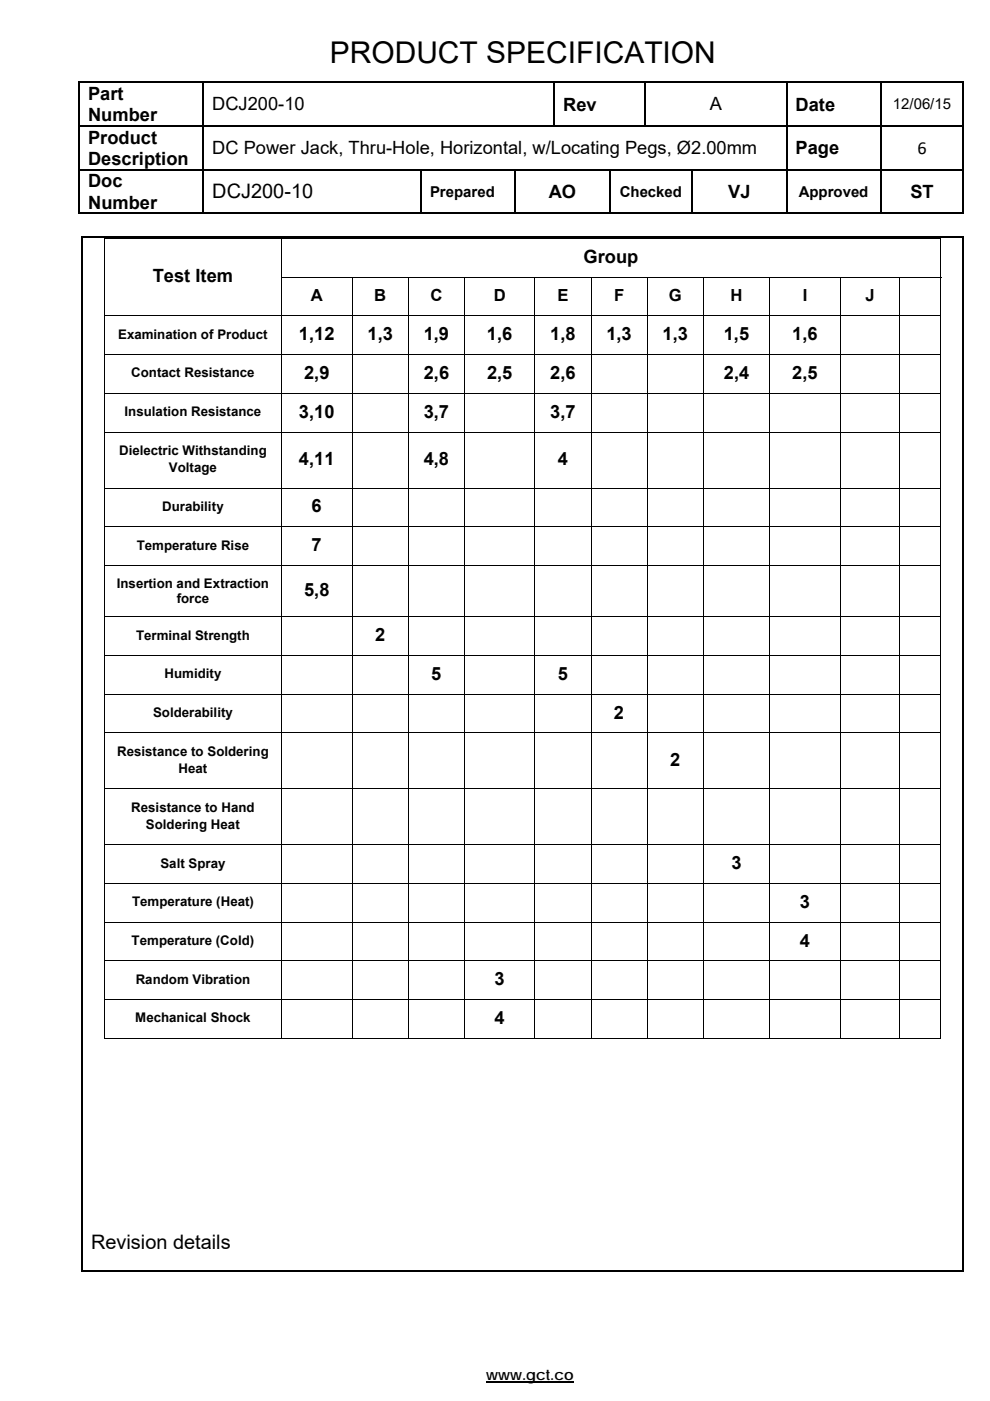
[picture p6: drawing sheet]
<svg xmlns="http://www.w3.org/2000/svg" width="210mm" height="297mm" viewBox="0 0 210 297" stroke-linecap="round" stroke-linejoin="round" font-family="sans-serif">
<defs><g id="words">
<text font-size="6.3" x="70" y="13.4">PRODUCT SPECIFICATION</text>
<g font-size="4.2">
<text x="45" y="42.1">DCJ200-10</text>
<text x="19.3" y="264.9">Revision details</text>
</g>
<g font-size="3.9">
<text x="18.7" y="21.2">Part</text>
<text x="45" y="23.4">DCJ200-10</text>
<text x="119.4" y="23.4">Rev</text>
<text x="150.5" y="23.4">A</text>
<text x="168.7" y="23.4">Date</text>
<text x="18.7" y="25.7">Number</text>
<text x="18.7" y="30.5">Product</text>
<text x="18.7" y="34.9">Description</text>
<text x="45" y="32.7">DC Power Jack, Thru-Hole, Horizontal, w/Locating Pegs, Ø2.00mm</text>
<text x="168.7" y="32.7">Page</text>
<text x="194.6" y="32.6">6</text>
<text x="18.7" y="39.8">Doc</text>
<text x="116.4" y="42">AO</text>
<text x="154.5" y="42">VJ</text>
<text x="193.1" y="42">ST</text>
<text x="18.7" y="44.2">Number</text>
<text x="32.4" y="59.9">Test Item</text>
<text x="123.8" y="55.8">Group</text>
<text x="63.4" y="72.2">1,12</text>
<text x="78" y="72.2">1,3</text>
<text x="89.9" y="72.2">1,9</text>
<text x="103.3" y="72.2">1,6</text>
<text x="116.7" y="72.2">1,8</text>
<text x="128.6" y="72.2">1,3</text>
<text x="140.5" y="72.2">1,3</text>
<text x="153.5" y="72.2">1,5</text>
<text x="168" y="72.2">1,6</text>
<text x="64.5" y="80.3">2,9</text>
<text x="89.9" y="80.3">2,6</text>
<text x="103.3" y="80.3">2,5</text>
<text x="116.7" y="80.3">2,6</text>
<text x="153.5" y="80.3">2,4</text>
<text x="168" y="80.3">2,5</text>
<text x="63.4" y="88.6">3,10</text>
<text x="89.9" y="88.6">3,7</text>
<text x="116.7" y="88.6">3,7</text>
<text x="63.4" y="98.6">4,11</text>
<text x="89.9" y="98.6">4,8</text>
<text x="118.3" y="98.6">4</text>
<text x="66.1" y="108.6">6</text>
<text x="66.1" y="116.8">7</text>
<text x="64.5" y="126.4">5,8</text>
<text x="79.6" y="135.9">2</text>
<text x="91.5" y="144.1">5</text>
<text x="118.3" y="144.1">5</text>
<text x="130.2" y="152.3">2</text>
<text x="142.2" y="162.4">2</text>
<text x="155.1" y="184.3">3</text>
<text x="169.7" y="192.5">3</text>
<text x="169.7" y="200.7">4</text>
<text x="104.9" y="208.9">3</text>
<text x="104.9" y="217.1">4</text>
</g>
<g font-size="3.5">
<text x="65.9" y="63.8">A</text>
<text x="79.4" y="63.8">B</text>
<text x="91.3" y="63.8">C</text>
<text x="104.7" y="63.8">D</text>
<text x="118.2" y="63.8">E</text>
<text x="130.2" y="63.8">F</text>
<text x="141.9" y="63.8">G</text>
<text x="154.9" y="63.8">H</text>
<text x="170.3" y="63.8">I</text>
<text x="183.5" y="63.8">J</text>
</g>
<g font-size="3.2">
<text x="189.4" y="23.2">12/06/15</text>
<text x="91.2" y="41.7">Prepared</text>
<text x="131.4" y="41.7">Checked</text>
<text x="169.4" y="41.7">Approved</text>
<text x="103.1" y="292.7">www.gct.co</text>
</g>
<g font-size="2.8">
<text x="25.1" y="71.8">Examination of Product</text>
<text x="27.8" y="80">Contact Resistance</text>
<text x="26.4" y="88.2">Insulation Resistance</text>
<text x="25.3" y="96.4">Dielectric Withstanding</text>
<text x="35.8" y="100.1">Voltage</text>
<text x="34.4" y="108.3">Durability</text>
<text x="29" y="116.5">Temperature Rise</text>
<text x="24.8" y="124.7">Insertion and Extraction</text>
<text x="37.5" y="127.9">force</text>
<text x="28.9" y="135.6">Terminal Strength</text>
<text x="34.9" y="143.8">Humidity</text>
<text x="32.5" y="152">Solderability</text>
<text x="24.9" y="160.2">Resistance to Soldering</text>
<text x="37.9" y="163.9">Heat</text>
<text x="27.9" y="172.1">Resistance to Hand</text>
<text x="31" y="175.8">Soldering Heat</text>
<text x="34" y="184">Salt Spray</text>
<text x="28" y="192.2">Temperature (Heat)</text>
<text x="27.9" y="200.4">Temperature (Cold)</text>
<text x="28.8" y="208.6">Random Vibration</text>
<text x="28.7" y="216.8">Mechanical Shock</text>
</g>
</g></defs>
<g fill="#000">
<path d="M16.6 17.2h.4v.4h-.4zM43 17.2h.3v.4h-.3zM117.4 17.2h.3v.4h-.3zM136.7 17.2h.3v.4h-.3zM166.7 17.2h.3v.4h-.3zM186.7 17.2h.3v.4h-.3zM204.2 17.2h.3v.4h-.3zM16.6 26.5h.4v.4h-.4zM16.6 35.8h.4v.4h-.4zM43 26.5h.3v.4h-.3zM43 35.8h.3v.4h-.3zM89.2 35.8h.3v.4h-.3z"/>
<path d="M109.2 35.8h.3v.4h-.3zM129.2 35.8h.3v.4h-.3zM146.7 35.8h.3v.4h-.3zM166.7 26.5h.3v.4h-.3zM166.7 35.8h.3v.4h-.3zM186.7 26.5h.3v.4h-.3zM186.7 35.8h.3v.4h-.3zM204.2 26.5h.3v.4h-.3zM204.2 35.8h.3v.4h-.3zM22.1 50.5h.2v.2h-.2zM22.1 58.7h.2v.2h-.2zM199.5 50.5h.1v.2h-.1z"/>
<path d="M204.2 45.1h.3v.3h-.3z"/>
</g>
<g fill="none" stroke="#000" stroke-width=".34">
<path d="M16.6 17.4h26.4M16.8 17.6v8.9M43.1 17.6v8.9M43.3 17.4h74.1M117.6 17.6v8.9M117.7 17.4h19M136.8 17.6v8.9M137 17.4h29.7M166.8 17.6v8.9M167 17.4h19.7M186.8 17.6v8.9M187 17.4h17.2"/>
<path d="M204.3 17.6v8.9M16.8 26.9v8.9M16.8 36.2v9.2M17 26.7h26M17 36h26M43.1 26.9v8.9M43.1 36.2v9.2M43.3 36h45.9M89.3 36.2v9.2M89.5 36h19.7M109.3 36.2v9.2M109.5 36h19.7"/>
<path d="M129.3 36.2v9.2M129.5 36h17.2M146.8 36.2v9.2M147 36h19.7M166.7 26.7h-123.4M166.8 26.9v8.9M166.8 36.2v9.2M167 26.7h19.7M167 36h19.7M186.8 26.9v8.9M186.8 36.2v9.2M187 26.7h17.2"/>
<path d="M187 36h17.2M204.3 26.9v8.9M204.3 36.2v9.2M16.6 45.3h26.4M43.3 45.3h45.9M89.5 45.3h19.7M109.5 45.3h19.7M129.5 45.3h17.2M147 45.3h19.7M167 45.3h19.7M187 45.3h17.2"/>
</g>
<path d="M103.1 293.1h18.6" fill="none" stroke="#000" stroke-width=".28"/>
<g fill="none" stroke="#000" stroke-width=".21">
<path d="M22.2 50.7v8M22.2 58.9v8M59.6 58.8h140M59.7 50.7v8M59.7 58.9v8M74.7 58.9v8M86.6 58.9v8M98.6 58.9v8M113.5 58.9v8M125.4 58.9v8M137.3 58.9v8M149.2 58.9v8"/>
<path d="M163.3 58.9v8M178.3 58.9v8M190.8 58.9v8M199.5 50.6h-177.4M199.5 50.7v8M199.5 58.9v8M22.1 67h177.5M22.1 75.2h177.5M22.2 67.1v8M22.2 75.3v8M59.7 67.1v8M59.7 75.3v8"/>
<path d="M74.7 67.1v8M74.7 75.3v8M86.6 67.1v8M86.6 75.3v8M98.6 67.1v8M98.6 75.3v8M113.5 67.1v8M113.5 75.3v8M125.4 67.1v8M125.4 75.3v8M137.3 67.1v8M137.3 75.3v8"/>
<path d="M149.2 67.1v8M149.2 75.3v8M163.3 67.1v8M163.3 75.3v8M178.3 67.1v8M178.3 75.3v8M190.8 67.1v8M190.8 75.3v8M199.5 67.1v8M199.5 75.3v8M22.1 83.4h177.5M22.1 91.6h177.5"/>
<path d="M22.2 83.5v8M22.2 91.7v11.7M59.7 83.5v8M59.7 91.7v11.7M74.7 83.5v8M74.7 91.7v11.7M86.6 83.5v8M86.6 91.7v11.7M98.6 83.5v8M98.6 91.7v11.7M113.5 83.5v8M113.5 91.7v11.7"/>
<path d="M125.4 83.5v8M125.4 91.7v11.7M137.3 83.5v8M137.3 91.7v11.7M149.2 83.5v8M149.2 91.7v11.7M163.3 83.5v8M163.3 91.7v11.7M178.3 83.5v8M178.3 91.7v11.7M190.8 83.5v8M190.8 91.7v11.7"/>
<path d="M199.5 83.5v8M199.5 91.7v11.7M22.1 103.5h177.5M22.1 111.7h177.5M22.1 119.9h177.5M22.2 103.6v8M22.2 111.8v8M22.2 120v10.7M59.7 103.6v8M59.7 111.8v8M59.7 120v10.7M74.7 103.6v8"/>
<path d="M74.7 111.8v8M74.7 120v10.7M86.6 103.6v8M86.6 111.8v8M86.6 120v10.7M98.6 103.6v8M98.6 111.8v8M98.6 120v10.7M113.5 103.6v8M113.5 111.8v8M113.5 120v10.7M125.4 103.6v8"/>
<path d="M125.4 111.8v8M125.4 120v10.7M137.3 103.6v8M137.3 111.8v8M137.3 120v10.7M149.2 103.6v8M149.2 111.8v8M149.2 120v10.7M163.3 103.6v8M163.3 111.8v8M163.3 120v10.7M178.3 103.6v8"/>
<path d="M178.3 111.8v8M178.3 120v10.7M190.8 103.6v8M190.8 111.8v8M190.8 120v10.7M199.5 103.6v8M199.5 111.8v8M199.5 120v10.7M22.1 130.8h177.5M22.1 139h177.5M22.2 130.9v8M22.2 139.1v8"/>
<path d="M59.7 130.9v8M59.7 139.1v8M74.7 130.9v8M74.7 139.1v8M86.6 130.9v8M86.6 139.1v8M98.6 130.9v8M98.6 139.1v8M113.5 130.9v8M113.5 139.1v8M125.4 130.9v8M125.4 139.1v8"/>
<path d="M137.3 130.9v8M137.3 139.1v8M149.2 130.9v8M149.2 139.1v8M163.3 130.9v8M163.3 139.1v8M178.3 130.9v8M178.3 139.1v8M190.8 130.9v8M190.8 139.1v8M199.5 130.9v8M199.5 139.1v8"/>
<path d="M22.1 147.2h177.5M22.1 155.4h177.5M22.2 147.3v8M22.2 155.5v11.7M59.7 147.3v8M59.7 155.5v11.7M74.7 147.3v8M74.7 155.5v11.7M86.6 147.3v8M86.6 155.5v11.7M98.6 147.3v8M98.6 155.5v11.7"/>
<path d="M113.5 147.3v8M113.5 155.5v11.7M125.4 147.3v8M125.4 155.5v11.7M137.3 147.3v8M137.3 155.5v11.7M149.2 147.3v8M149.2 155.5v11.7M163.3 147.3v8M163.3 155.5v11.7M178.3 147.3v8M178.3 155.5v11.7"/>
<path d="M190.8 147.3v8M190.8 155.5v11.7M199.5 147.3v8M199.5 155.5v11.7M22.1 167.3h177.5M22.1 179.1h177.5M22.2 167.3v11.7M22.2 179.2v8.1M59.7 167.3v11.7M59.7 179.2v8.1M74.7 167.3v11.7M74.7 179.2v8.1"/>
<path d="M86.6 167.3v11.7M86.6 179.2v8.1M98.6 167.3v11.7M98.6 179.2v8.1M113.5 167.3v11.7M113.5 179.2v8.1M125.4 167.3v11.7M125.4 179.2v8.1M137.3 167.3v11.7M137.3 179.2v8.1M149.2 167.3v11.7M149.2 179.2v8.1"/>
<path d="M163.3 167.3v11.7M163.3 179.2v8.1M178.3 167.3v11.7M178.3 179.2v8.1M190.8 167.3v11.7M190.8 179.2v8.1M199.5 167.3v11.7M199.5 179.2v8.1M22.1 187.3h177.5M22.2 187.4v8.1M59.7 187.4v8.1M74.7 187.4v8.1"/>
<path d="M86.6 187.4v8.1M98.6 187.4v8.1M113.5 187.4v8.1M125.4 187.4v8.1M137.3 187.4v8.1M149.2 187.4v8.1M163.3 187.4v8.1M178.3 187.4v8.1M190.8 187.4v8.1M199.5 187.4v8.1"/>
</g>
<g fill="#fff">
<path d="M59.8 195.6h14.8v8.1h-14.8z"/>
<path d="M61.6 197.1h11.2v5.1h-11.2z"/>
</g>
<g fill="none" stroke="#000" stroke-width=".21">
<path d="M22.1 195.5h177.5M22.2 195.6v8.1M59.7 195.6v8.1M74.7 195.6v8.1M86.6 195.6v8.1M98.6 195.6v8.1M113.5 195.6v8.1M125.4 195.6v8.1M137.3 195.6v8.1M149.2 195.6v8.1M163.3 195.6v8.1M178.3 195.6v8.1"/>
<path d="M190.8 195.6v8.1M199.5 195.6v8.1"/>
</g>
<g fill="#fff">
<path d="M59.8 203.8h14.8v8.1h-14.8z"/>
<path d="M61.6 205.3h11.2v5.1h-11.2z"/>
</g>
<g fill="none" stroke="#000" stroke-width=".21">
<path d="M22.1 203.8h177.5M22.2 203.8v8.1M59.7 203.8v8.1M74.7 203.8v8.1M86.6 203.8v8.1M98.6 203.8v8.1M113.5 203.8v8.1M125.4 203.8v8.1M137.3 203.8v8.1M149.2 203.8v8.1M163.3 203.8v8.1M178.3 203.8v8.1"/>
<path d="M190.8 203.8v8.1M199.5 203.8v8.1"/>
</g>
<g fill="#fff">
<path d="M59.8 212h14.8v8.1h-14.8z"/>
<path d="M61.6 213.5h11.2v5.1h-11.2z"/>
</g>
<g fill="none" stroke="#000" stroke-width=".21">
<path d="M22.1 211.9h177.5M22.2 212v8.2M59.7 212v8.2M74.7 212v8.2M86.6 212v8.2M98.6 212v8.2M113.5 212v8.2M125.4 212v8.2M137.3 212v8.2M149.2 212v8.2M163.3 212v8.2M178.3 212v8.2"/>
<path d="M190.8 212v8.2M199.5 212v8.2M22.1 220.2h37.5M59.8 220.2h14.8M74.8 220.2h11.8M86.7 220.2h11.8M98.6 220.2h14.8M113.5 220.2h11.8M125.5 220.2h11.7M137.4 220.2h11.7M149.3 220.2h13.9M163.3 220.2h14.9"/>
<path d="M178.4 220.2h12.3M190.9 220.2h8.6"/>
</g>
<path d="M17.2 50.1h.4v.4h-.4zM204.2 50.1h.3v.4h-.3zM199.5 220.1h.1v.1h-.1zM204.2 269.4h.3v.3h-.3z" fill="#000"/>
<path d="M17.2 50.3h187M17.4 50.5v219.2M204.3 50.5v219.2M17.2 269.6h187" fill="none" stroke="#000" stroke-width=".34"/>
<use href="#words"/>
</svg>
